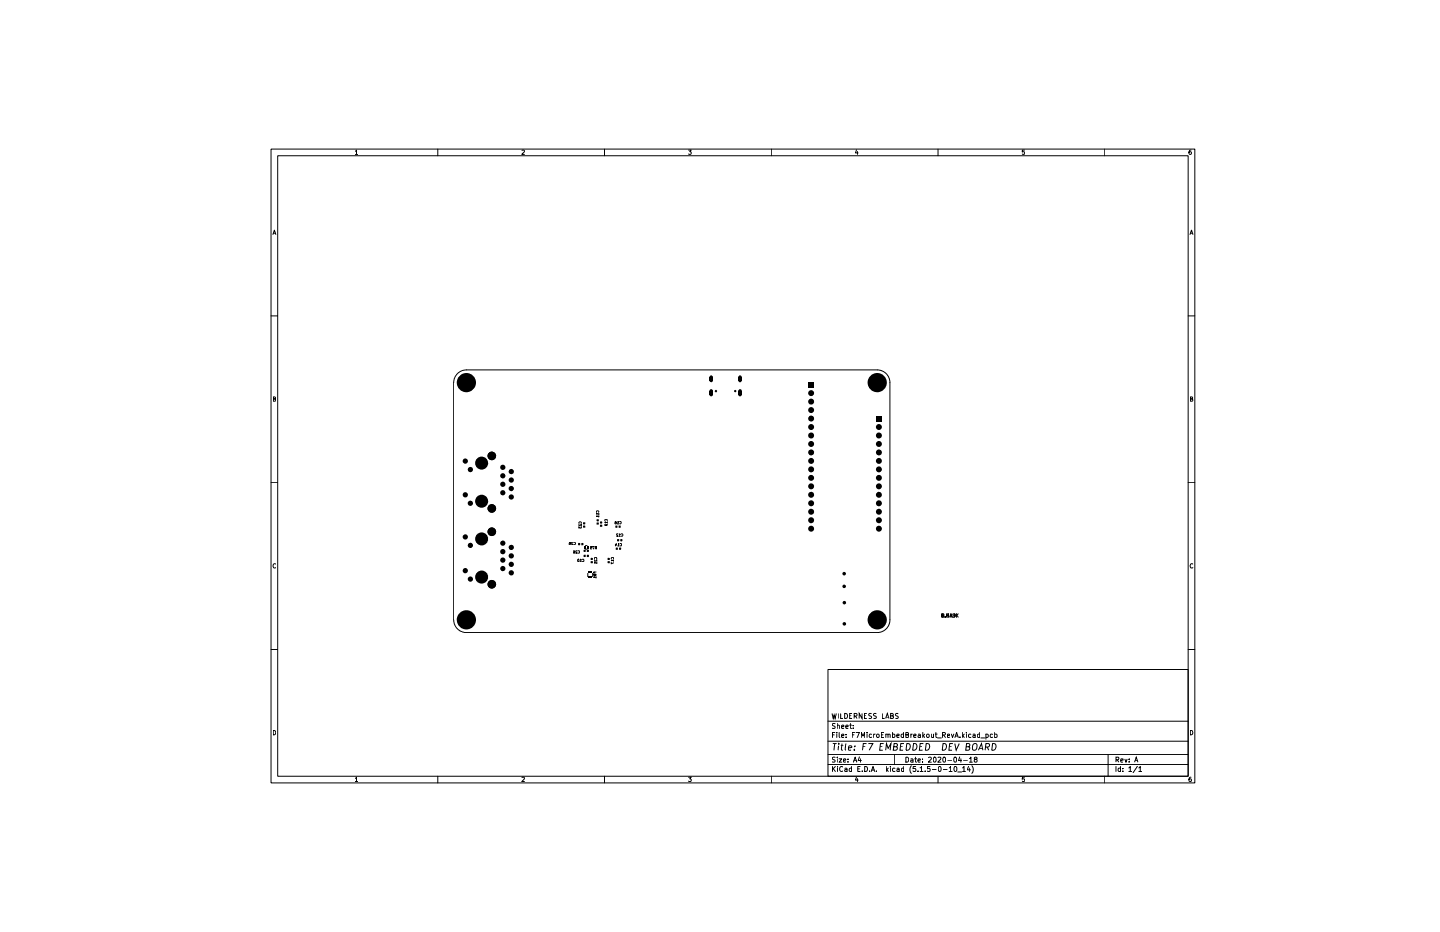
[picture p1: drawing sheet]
<svg xmlns="http://www.w3.org/2000/svg" width="432mm" height="279mm" viewBox="0 0 432 279" stroke-linecap="round" stroke-linejoin="round" font-family="sans-serif">
<g fill="none" stroke="#000" stroke-width=".3">
<path d="M81.3 44.7h277v190h-277zM83.3 46.7h273v186h-273zM106.5 45.4l.4-.4v1.3M106.5 46.3h.8M131.3 44.7v2M156.5 45.1l.5-.1 .3 .4-.8 .9h.8M181.3 44.7v2M206.5 45h.8l-.5 .5 .4 .1v.6h-.7M231.3 44.7v2M256.8 44.9l-.3 .9h.8M257.1 45.4v.9M281.3 44.7v2"/>
<path d="M307.2 45h-.6l-.1 .6 .6-.1 .1 .7h-.7M331.3 44.7v2M357.1 45l-.5 .3-.1 .7 .3 .3 .4-.1-.1-.7h-.3l-.3 .2M81.8 70.3l.5-1.3 .4 1.3M82 69.9h.6M356.8 70.3l.5-1.3 .4 1.3M357 69.9h.6M81.3 94.7h2M356.3 94.7h2M81.9 119.6l.6-.1 .1-.4-.7-.1v1.3h.5l.3-.4-.3-.3M137.2 112a3.8 3.8 0 0 1 2.7-1.1h123.1a3.8 3.8 0 0 1 3.9 3.8v71.1a3.8 3.8 0 0 1-3.9 3.8h-123.1a3.8 3.8 0 0 1-3.9-3.8v-71.1a3.8 3.8 0 0 1 1.2-2.7zM356.9 119.6l.6-.1 .1-.4-.7-.1v1.3h.5l.3-.4-.3-.3"/>
<path d="M81.3 144.7h2M173.6 157.9v.4l.3-.2 .1 .2h.3v-.4M173.7 156.9a.33 .33 0 0 1 .3-.5 .33 .33 0 0 1 .3 .5M173.7 157.2l-.1 .3 .2 .1 .5-.5v.5M178.9 153.6a.34 .34 0 0 1 .3-.5 .34 .34 0 0 1 .3 .5M179 153.9l-.2 .2h.8M179 154.6l-.2 .2h.8M179.6 153.9v.4M179.6 154.6v.4M181.4 156.1a.34 .34 0 0 1 .3-.4 .34 .34 0 0 1 .3 .4M181.6 156.4l-.2 .2h.7M182.1 157.2l-.2 .3-.4 .1-.1-.4h.4l-.1 .4"/>
<path d="M182.1 156.4v.4M184.4 156.3l.4 .2v.4l-.4 .1v-.4l.4 .1M185.1 157.1h.4M185.5 156.5l-.2-.2v.8M185.8 156.4a.33 .33 0 0 1 .5 .3 .33 .33 0 0 1-.5 .3M356.3 144.7h2M82.7 169.1a.57 .57 0 0 0-.8 .5 .57 .57 0 0 0 .8 .6M170.7 162.6h.4v.3h-.4v.3h.4M171.8 162.6h-.3l-.1 .2 .4 .5h-.4M172 165.1l.3 .2 .1 .4-.4 .1v-.4l.4 .1M172.1 162.6a.34 .34 0 0 1 .5 .3 .34 .34 0 0 1-.5 .3M173.1 165.2l-.3-.1-.2 .2 .5 .5h-.5"/>
<path d="M173.3 167.7l.3 .1-.1 .6-.3-.2zM173.4 165.2a.34 .34 0 0 1 .4 .3 .34 .34 0 0 1-.4 .3M173.9 168.4h.4M174.3 167.9l-.2-.3v.8M174.6 167.7a.34 .34 0 0 1 .5 .3 .34 .34 0 0 1-.5 .3M175.5 164.6h.5M175.5 163.6h.5M176.3 171.9v1M177 163.8h.4v.4h-.4v.3h.4M177.6 171.9v1M178.2 163.8h-.5l.3 .8M178.2 172.8l-.2 .3h.7"/>
<path d="M178.3 167.6a.33 .33 0 0 1 .3-.5 .33 .33 0 0 1 .3 .5M178.3 167.9l-.1 .2 .2 .2 .6-.5v.5M178.3 172.1v.4h-.3v-.4h.7v.3l-.2 .2-.2-.2M178.3 171.5v.2M178.4 168.6l-.2 .2h.8M178.7 164.2l-.3 .4M178.7 171.5h-.7v.3M178.7 172.8v.5M178.9 164.2l-.4-.1v-.2l.4-.1v.8M179 168.6v.4M183.3 168.5v.5l.7-.3M183.4 167.6a.33 .33 0 0 1 .3-.5 .33 .33 0 0 1 .3 .5"/>
<path d="M183.5 167.9l-.2 .2h.7M184 167.9v.4M184.6 163.2v.5M184.8 162.9l.1 .5h-.4M185.2 163.7h.4M185.3 160.1l-.3-.1-.1 .2 .4 .6h-.4M185.6 160.8h.4M185.6 163.1l-.2-.2v.8M185.9 163a.33 .33 0 0 1 .5 .3 .33 .33 0 0 1-.5 .3M186 160.2l-.2-.2v.8M186.3 160.1a.34 .34 0 0 1 .5 .3 .34 .34 0 0 1-.5 .3M357.7 169.1a.57 .57 0 0 0-.8 .5 .57 .57 0 0 0 .8 .6"/>
<path d="M81.3 194.7h2M137.4 185.8h5M139.9 183.3v5M282.3 184.5l.5-.1v-.3l-.5-.1v1h.4l.2-.3-.2-.2M282.5 184.5l.4-.1v-.3l-.4-.1v1h.4l.2-.3-.2-.2M283.3 184.9v.1M283.5 184.9v.1M283.8 185v-1l.3 .7 .4-.7v1M284.5 184.1l-.6 .1 .6 .4v.3l-.6 .1M284.8 185l.3-1 .4 1M284.9 184.7h.5M284.9 184v1"/>
<path d="M285.4 184v1h.5M286.2 184v1M286.3 184.1h-.5v.3l.5 .4-.5 .2M286.4 184.4l.4 .6M286.8 184v1M286.8 184l-.6 .6M286.9 184.4l.4 .6M287.3 184l-.5 .6M356.3 194.7h2M81.9 219a.66 .66 0 0 1 .8 .6 .66 .66 0 0 1-.8 .7zM248.3 200.7h108v32h-108zM248.3 216.2h108"/>
<path d="M249.5 213.9l.3 1.5 .3-1.1 .3 1.1 .4-1.5M250.4 219.6h-.8v1.5M250.4 217h-.8a.63 .63 0 0 0 .8 .8l-.1 .5h-.7M250.9 219.6v.1M251.1 217.5h.5l.1 .9M251.1 216.9v1.5M251.4 213.9v1.5M251.6 219.6v1.3l.2 .2M252.1 213.9v1.5h.7M252.4 217.9l.7-.2-.1-.2-.4-.1-.2 .2v.7h.6M253.3 213.9a.76 .76 0 0 1 .8 .7 .76 .76 0 0 1-.8 .8zM253.6 217.9l.8-.2-.1-.2-.5-.1-.2 .2 .1 .7h.6"/>
<path d="M254.8 217.4h.5M254.8 214.6h.5M255 216.9v1.3l.3 .2M255.5 213.9h-.7v1.5h.7M255.8 218.2v.2M255.8 217.5v.1M256.1 214.7l.8-.1v-.6l-.8-.1v1.5M256.3 219.6h-.7v1.5M256.5 214.7l.5 .7M256.7 219.6h1l-.6 1.5M258.5 213.9v1.5l-.9-1.5v1.5M259.2 214.6h.5"/>
<path d="M259.9 213.9h-.7v1.5h.7M260 219.6v.1M261.4 214h-.8a.63 .63 0 0 0 .7 .8l-.1 .5h-.7M262.8 214h-.8a.63 .63 0 0 0 .7 .8l-.1 .5h-.7M264.6 213.9v1.5h.7M265 219.6h-.7v1.5h.7M265.6 215.4l.5-1.5 .5 1.5M265.7 215h.7M267.1 214.6l.6-.1 .1-.5-.7-.1v1.5h.5l.3-.5-.3-.3M267.6 219.6v1.5M269.4 214h-.8a.63 .63 0 0 0 .7 .8l-.1 .5h-.7M270.9 219.6v1.5"/>
<path d="M276.7 219.6v1.5M280.6 219.6v1.3l.4 .2M288.6 219.6v1.5M289.8 219.6v.1M293.8 219.6v1.5M298.3 219.6v1.5M356.9 219a.66 .66 0 0 1 .8 .6 .66 .66 0 0 1-.8 .7zM106.5 233.4l.4-.4v1.3M106.5 234.3h.8M131.3 232.7v2M156.5 233.1l.5-.1 .3 .4-.8 .9h.8M181.3 232.7v2"/>
<path d="M206.5 233h.8l-.5 .5 .4 .1v.6h-.7M231.3 232.7v2M248.3 229.2h108M248.3 226.2h108M248.3 222.2h108M249.6 229.8v1.5M249.6 220.3h.5M249.7 222.9h1.2M249.8 230.4l.7 .9M250.3 222.9l-.2 2M250.4 227.1h-.8a.63 .63 0 0 0 .8 .8l-.1 .5h-.7M250.5 229.8l-.9 .8"/>
<path d="M250.9 220.1v1M251.1 227v.1M251.1 227.5v1M251.1 229.8v.1M251.1 230.3v1M251.5 223.6l-.2 1.3M251.5 222.9v.2M251.6 227.5h.8l-.8 1h.8M252.1 223.6h.8M252.4 220.6l.7-.2-.1-.2-.4-.1-.2 .2v.7h.6M252.5 222.9l-.2 1.7 .4 .3M252.7 229.9a.66 .66 0 0 0-.9 .6 .66 .66 0 0 0 .9 .6"/>
<path d="M252.9 228l.7-.2v-.2l-.5-.1-.2 .2 .1 .7h.6M253.3 230.4h.6l.1 .9M253.6 222.9l-.2 1.7 .3 .3M253.7 220.9v.2M253.7 220.2v.1M254 230.6l-.7 .3 .2 .4 .5-.1M254.3 228.3v.2M254.3 227.6v.1M254.4 224.2l1-.1v-.4h-.8l-.2 .9 .2 .3 .6-.1M255.3 230.4l-.4-.1-.3 .3 .2 .6h.5M255.3 229.8v1.5M255.6 220.3h.5"/>
<path d="M255.9 228.5l.5-1.5 .5 1.5M256.1 228h.7M256.2 224.7v.2M256.3 223.7v.2M256.8 232.9l-.3 1h.8M257.1 233.4v.9M257.2 230.5h.5M257.7 226.9l-.4 1.1h1M257.9 229.8h-.7v1.5h.7M258.1 227.5v1M258.3 221.1v-1.5l.5 1.1 .5-1.1v1.5M258.6 231.1v.2"/>
<path d="M258.8 223.9h.6M259.3 229.8a.75 .75 0 0 1 .8 .7 .75 .75 0 0 1-.8 .8zM259.8 222.9h-.9l-.3 2M260 220.1v1M260.4 222.9h1.3l-1.1 2M260.8 231.1v.2M261.3 231.3l.5-1.5 .5 1.5M261.3 220.2l-.4-.1-.3 .3 .2 .6h.5M261.4 230.9h.7M262 220.1v1M262.4 220.1l-.4 .3M262.8 231.1v.2"/>
<path d="M263 220.2l.3-.1 .3 .3v.4l-.3 .3-.4-.3zM263.9 223.9h.7M264.3 220.3h.5M265 222.9h-1l-.2 2h.9M265.6 224.9l.2-2 .5 1.4 .9-1.4-.3 2M265.6 220.2h.6l.1 .9M265.6 220.1v1M265.8 229.8v1.5M265.9 230.7l.5 .6M266.3 220.3l.2-.2 .4 .1v.9M266.4 230.3l-.6 .6M267 229.8v.1"/>
<path d="M267 230.3v1M267.6 220.2l.5-.1 .3 .3-.2 .6h-.6M268 223.9l.9-.1 .1-.7-.9-.2-.2 2 1-.2 .2-.5-.4-.3M268.3 226.2v3M268.4 230.4l-.5-.1-.3 .3 .2 .6h.6M268.9 220.6l.7-.2v-.2l-.5-.1-.2 .2 .1 .7h.6M269 230.4h.6v.9M269.6 230.6l-.7 .3 .2 .4 .5-.1M270 223.9h.7M270.9 220.2l-.4-.1-.3 .3 .2 .6h.5M271 230.4l-.4-.1-.3 .3 .1 .6h.6M271 229.8v1.5"/>
<path d="M271.1 222.9h-1l-.2 2h.9M271.6 227a.76 .76 0 0 1 .9 .7 .76 .76 0 0 1-.9 .8zM271.6 220.3l.7-.1v-.5l-.7-.1v1.5h.6l.3-.5-.4-.3M271.9 222.9a1.01 1.01 0 0 1 1.1 .9 1.01 1.01 0 0 1-.9 1.1h-.4zM273.1 227.6h.6l.1 .9M273.1 220.1v1M273.3 229.6a1.74 1.74 0 0 0 0 2.2M273.6 220.1l-.5 .3M273.8 227.8l-.7 .3 .2 .4 .5-.1M273.9 222.9a1.01 1.01 0 0 1 1.1 .9 1.01 1.01 0 0 1-.9 1.1h-.4zM274 220.6l.7-.2-.1-.2-.4-.1-.2 .2 .1 .7h.5M274.3 227.5h.6"/>
<path d="M274.5 227v1.3l.4 .2M274.6 229.8h-.8v.7l.7-.1 .1 .7h-.8M275.3 228l.7-.2-.1-.2-.4-.1-.2 .2 .1 .7h.5M275.3 231.1v.2M275.4 220.2h.5l.1 .9M275.8 223.9h.7M275.9 230.2l.4-.4v1.5M275.9 231.3h.9M276 220.4l-.7 .3 .2 .4 .5-.1M276.6 228.3v.2M276.6 227.6v.1M276.9 220.5l.4 .6"/>
<path d="M276.9 222.9h-1l-.2 2h.9M277.3 220.1l-.6 .6M277.4 231.1v.2M277.7 222.9a1.01 1.01 0 0 1 1.1 .9 1.01 1.01 0 0 1-.8 1.1h-.5zM277.9 220.2h.7l-.1 .8-.6-.1zM278.4 227.1l.6-.1 .3 .4-1 1.1h1M278.9 229.8h-.8v.7l.7-.1 .1 .7h-.8M279.3 220.1l.1 .9 .5-.1M279.6 230.7h1.1M279.9 220.1v1M280.1 227.1l.1-.1a.73 .73 0 0 1 .5 .8 .73 .73 0 0 1-.6 .6l-.3-.5zM280.4 220.1h.6"/>
<path d="M281.1 221.2h1.2M281.3 227.1l.5-.1 .3 .4-.9 1.1h.9M281.3 232.7v2M281.5 229.9l.2-.1a.73 .73 0 0 1 .5 .8 .73 .73 0 0 1-.6 .6l-.2-.5zM282.6 220.4l.8-.1v-.6l-.8-.1v1.5M282.8 222.9a1.01 1.01 0 0 1 1 .9 1.01 1.01 0 0 1-.8 1.1h-.5zM282.9 230.7h1.1M282.9 227.1l.2-.1a.73 .73 0 0 1 .5 .8 .73 .73 0 0 1-.7 .6l-.2-.5zM283 220.4l.5 .7M284.1 220.6l.7-.2-.1-.2-.4-.1-.2 .2v.7h.6M284.2 227.9h1.2M284.6 230.2l.5-.4v1.5"/>
<path d="M284.6 231.3h.9M284.7 223.9h.6M285.3 220.1l.3 1 .4-1M285.7 222.9h-.9l-.3 2h1M286.1 227.1l.2-.1a.73 .73 0 0 1 .6 .8 .73 .73 0 0 1-.7 .6l-.2-.5zM286.2 229.9l.2-.1a.73 .73 0 0 1 .5 .8 .73 .73 0 0 1-.6 .6l-.2-.5zM286.3 222.9l.4 2 .9-2M286.3 221.1l.6-1.5 .5 1.5M286.5 220.7h.7M287.2 231.4h1.1M287.8 226.9l-.4 1.1h.9M287.8 220.9v.2"/>
<path d="M288.1 227.5v1M288.6 230.2l.5-.4v1.5M288.6 231.3h.9M288.7 220.5l.4 .6M288.9 227.9h1.2M289.1 220.1l-.5 .6M289.7 223.9l.9-.1 .2-.7-1-.2-.2 2 1-.2 .2-.5-.4-.3M289.8 220.1v1M290.4 229.7l-.3 1.1h.9M290.7 227.4l.4-.4v1.5M290.7 228.5h.9M290.8 230.3v1"/>
<path d="M291.1 220.2l-.4-.1-.3 .3 .2 .6h.5M291.4 229.6a1.74 1.74 0 0 1 0 2.2M291.8 220.2h.5l.1 .9M291.8 223.2l.4-.3 .6 .1a1.19 1.19 0 0 1-.8 1.9l-.2-.1a1.52 1.52 0 0 1 0-1.6zM292.4 227.6l-.3-.3 .1-.2h.6l.1 .4-.8 .4 .3 .6 .6-.3-.3-.6M292.4 220.4l-.7 .3 .2 .4 .5-.1M293.4 224.9l.9-2 .4 2M293.7 224.3h.9M293.8 220.2l-.4-.1-.3 .3 .1 .6h.6M294.1 221.2h1.2M295.5 224l1.1-.2v-.8l-1-.1-.2 2M295.6 220.2l.5-.1 .2 .3-.1 .6h-.6"/>
<path d="M295.6 220.1v1.5M296 224l.5 .9M297.6 220.2l-.4-.1-.3 .3 .2 .6h.5M297.6 222.9a1.01 1.01 0 0 1 1.1 .9 1.01 1.01 0 0 1-.8 1.1h-.5zM298.3 220.2l.4-.1 .3 .3-.2 .6h-.5M307.2 233h-.6l-.1 .6h.6l.1 .6h-.7M331.3 232.7v2M332.3 226.2v6.5M334.6 229.8v1.5M334.6 227.8l.8-.1v-.6l-.8-.1v1.5M335 227.8l.5 .7M336 230.4l-.4-.1-.3 .3 .1 .6h.6"/>
<path d="M336 229.8v1.5M336.1 228l.7-.2-.1-.2-.4-.1-.2 .2v.7h.6M336.7 231.1v.2M336.7 230.4v.1M337.3 227.5l.3 1 .4-1M338.5 230.2l.4-.4v1.5M338.5 231.3h.8M338.6 228.3v.2M338.6 227.6v.1M340.2 228.5l.5-1.5 .5 1.5M340.4 228.1h.7M341.1 229.7l-1.3 1.9"/>
<path d="M341.5 230.2l.4-.4v1.5M341.5 231.3h.9M357.1 233l-.5 .3-.1 .7 .3 .3 .4-.1-.1-.6-.3-.1-.3 .2"/>
<circle cx="139.9" cy="185.8" r="1.67"/>
</g>
<g fill="#000">
<path d="M212.7 117.2h1.1v1.1h-1.1zM212.7 113.1h1.1v1h-1.1zM212.7 114.1h1.1a.53 .53 0 0 1-.5 .5 .53 .53 0 0 1-.6-.5zM212.8 112.8a.53 .53 0 0 1 .6-.2 .53 .53 0 0 1 .4 .5h-1.1zM212.7 118.3h1.1a.55 .55 0 0 1-.5 .5 .55 .55 0 0 1-.6-.5zM213 116.7a.55 .55 0 0 1 .8 .5h-1.1zM221.4 117.2h1.1v1.1h-1.1zM221.4 113.1h1v1h-1zM221.4 114.1h1a.53 .53 0 0 1-.5 .5 .53 .53 0 0 1-.5-.5zM221.5 112.8a.53 .53 0 0 1 .5-.2 .53 .53 0 0 1 .4 .5h-1zM221.4 118.3h1.1a.55 .55 0 0 1-.6 .5 .55 .55 0 0 1-.5-.5zM221.4 116.9a.55 .55 0 0 1 .6-.2 .55 .55 0 0 1 .5 .5h-1.1z"/>
<path d="M242.3 114.4h1.8v1.8h-1.8zM262.7 124.6h1.7v1.8h-1.7zM174.9 157.6h.6v.5l-.6 .1zM174.8 156.6h.7v.6h-.6zM178.9 155.7h.6v.5l-.6 .1zM178.9 156.7h.6v.5h-.6zM179.9 157.3h.6l.1 .6h-.6zM179.9 156.4h.6l.1 .5h-.6zM184.6 157.6h.5v.6h-.5zM185.5 157.6h.6v.6h-.6zM173.4 162.8l.6 .1-.1 .5h-.5zM174.4 162.8l.5 .1v.5h-.6z"/>
<path d="M175.1 163.8h.5v.6h-.5zM175 166.4h.6v.6l-.6-.1zM175 164.8h.6v.6h-.6zM176 163.8h.5v.6h-.5zM176 166.4h.6l-.1 .6-.5-.1zM176 164.8h.6l-.1 .6h-.5zM176.5 172.8h.9v.6h-.9zM176.5 171.3h.9v.6h-.9zM177.2 167.3h.5l.1 .5-.6 .1zM177.1 168.3l.6-.1 .1 .6h-.6zM182.2 167.3h.6v.5l-.6 .1zM182.2 168.3l.6-.1v.6h-.6z"/>
<path d="M184.7 164.2h.6l-.1 .6h-.5zM185.1 161.7h.5v.6l-.5-.1zM185.6 164.2h.6v.6h-.6zM186 161.7h.6v.6l-.6-.1z"/>
<circle cx="139.9" cy="114.7" r="2.88"/>
<circle cx="214.7" cy="117.2" r=".35"/>
<circle cx="220.5" cy="117.2" r=".35"/>
<circle cx="243.2" cy="117.9" r=".89"/>
<circle cx="263" cy="114.7" r="2.88"/>
<circle cx="139.5" cy="138.2" r=".79"/>
<circle cx="144.4" cy="138.8" r="1.95"/>
<circle cx="147.5" cy="136.7" r="1.3"/>
<circle cx="147.5" cy="136.7" r="1.28"/>
<circle cx="243.2" cy="135.6" r=".89"/>
<circle cx="243.2" cy="122.9" r=".89"/>
<circle cx="243.2" cy="138.2" r=".89"/>
<circle cx="243.2" cy="128" r=".89"/>
<circle cx="243.2" cy="120.4" r=".89"/>
<circle cx="243.2" cy="133.1" r=".89"/>
<circle cx="243.2" cy="125.5" r=".89"/>
<circle cx="243.2" cy="130.6" r=".89"/>
<circle cx="263.5" cy="135.6" r=".89"/>
<circle cx="263.5" cy="128" r=".89"/>
<circle cx="263.5" cy="133.1" r=".89"/>
<circle cx="263.5" cy="138.2" r=".89"/>
<circle cx="263.5" cy="130.6" r=".89"/>
<circle cx="139.5" cy="148.3" r=".79"/>
<circle cx="141" cy="140.8" r=".79"/>
<circle cx="141" cy="150.9" r=".79"/>
<circle cx="144.4" cy="150.3" r="1.95"/>
<circle cx="147.5" cy="159.4" r="1.3"/>
<circle cx="147.5" cy="152.4" r="1.3"/>
<circle cx="147.5" cy="159.4" r="1.28"/>
<circle cx="147.5" cy="152.4" r="1.28"/>
<circle cx="150.8" cy="147.7" r=".79"/>
<circle cx="150.8" cy="142.6" r=".79"/>
<circle cx="150.8" cy="140.1" r=".79"/>
<circle cx="150.8" cy="145.2" r=".79"/>
<circle cx="153.3" cy="149" r=".79"/>
<circle cx="153.3" cy="141.4" r=".79"/>
<circle cx="153.3" cy="146.5" r=".79"/>
<circle cx="153.3" cy="143.9" r=".79"/>
<circle cx="243.2" cy="148.3" r=".89"/>
<circle cx="243.2" cy="140.7" r=".89"/>
<circle cx="243.2" cy="153.4" r=".89"/>
<circle cx="243.2" cy="150.9" r=".89"/>
<circle cx="243.2" cy="158.5" r=".89"/>
<circle cx="243.2" cy="145.8" r=".89"/>
<circle cx="243.2" cy="156" r=".89"/>
<circle cx="243.2" cy="143.3" r=".89"/>
<circle cx="263.5" cy="148.3" r=".89"/>
<circle cx="263.5" cy="145.8" r=".89"/>
<circle cx="263.5" cy="158.5" r=".89"/>
<circle cx="263.5" cy="150.9" r=".89"/>
<circle cx="263.5" cy="140.7" r=".89"/>
<circle cx="263.5" cy="153.4" r=".89"/>
<circle cx="263.5" cy="143.3" r=".89"/>
<circle cx="263.5" cy="156" r=".89"/>
<circle cx="139.5" cy="161" r=".79"/>
<circle cx="139.5" cy="171.1" r=".79"/>
<circle cx="141" cy="163.5" r=".79"/>
<circle cx="141" cy="173.6" r=".79"/>
<circle cx="144.4" cy="173" r="1.95"/>
<circle cx="144.4" cy="161.6" r="1.95"/>
<circle cx="147.5" cy="175.2" r="1.3"/>
<circle cx="147.5" cy="175.2" r="1.28"/>
<circle cx="150.8" cy="165.4" r=".79"/>
<circle cx="150.8" cy="162.8" r=".79"/>
<circle cx="150.8" cy="170.5" r=".79"/>
<circle cx="150.8" cy="167.9" r=".79"/>
<circle cx="153.3" cy="171.7" r=".79"/>
<circle cx="153.3" cy="169.2" r=".79"/>
<circle cx="153.3" cy="164.1" r=".79"/>
<circle cx="153.3" cy="166.6" r=".79"/>
<circle cx="253.1" cy="172" r=".53"/>
<circle cx="253.1" cy="175.8" r=".53"/>
<circle cx="139.9" cy="185.8" r="2.88"/>
<circle cx="253.2" cy="187" r=".53"/>
<circle cx="253.2" cy="180.7" r=".53"/>
<circle cx="263" cy="185.8" r="2.88"/>
</g>
</svg>
